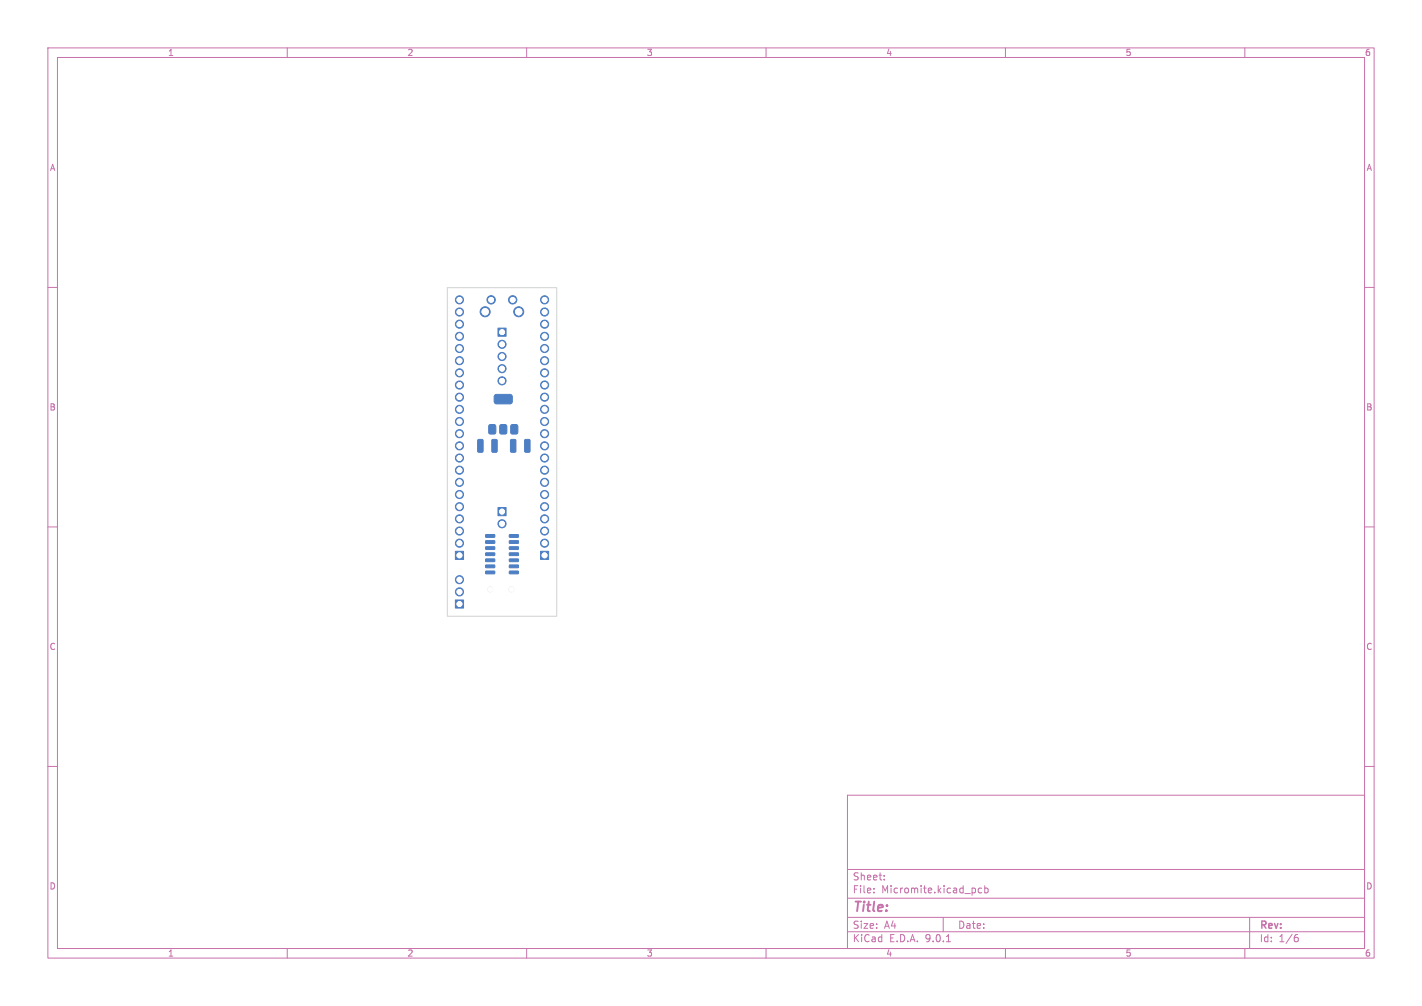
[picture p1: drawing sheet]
<svg xmlns="http://www.w3.org/2000/svg" width="297mm" height="210mm" viewBox="0 0 297 210" stroke-linecap="round" stroke-linejoin="round" font-family="sans-serif">
<defs><g id="words">
<text font-size="2.8" fill="#c872ab" x="178" y="190.9">Title:</text>
<g font-size="2.1" fill="#c872ab">
<text x="178" y="184">Sheet:</text>
<text x="178" y="186.7">File:</text>
<text x="184.1" y="186.7">Micromite.kicad_pcb</text>
<text x="178" y="196.9">KiCad</text>
<text x="178" y="194.1">Size:</text>
<text x="184.7" y="194.1">A4</text>
<text x="185.7" y="196.9">E.D.A.</text>
<text x="193.3" y="196.9">9.0.1</text>
<text x="200" y="194.1">Date:</text>
<text x="263" y="194.3">Rev:</text>
<text x="263" y="196.9">Id:</text>
<text x="267.1" y="196.9">1/6</text>
</g>
<g font-size="1.8" fill="#c872ab">
<text x="35" y="11.9">1</text>
<text x="85" y="11.9">2</text>
<text x="135" y="11.9">3</text>
<text x="185" y="11.9">4</text>
<text x="235" y="11.9">5</text>
<text x="285" y="11.9">6</text>
<text x="10.3" y="35.9">A</text>
<text x="285.4" y="35.9">A</text>
<text x="10.3" y="85.9">B</text>
<text x="285.3" y="85.9">B</text>
<text x="10.3" y="135.9">C</text>
<text x="285.3" y="135.9">C</text>
<text x="10.3" y="185.9">D</text>
<text x="285.3" y="185.9">D</text>
<text x="35" y="199.9">1</text>
<text x="85" y="199.9">2</text>
<text x="135" y="199.9">3</text>
<text x="185" y="199.9">4</text>
<text x="235" y="199.9">5</text>
<text x="285" y="199.9">6</text>
</g>
</g></defs>
<g fill="none" stroke="#c872ab" stroke-width=".21">
<path d="M10 10h277v190h-277zM12 12h273v186h-273zM60 10v2M110 10v2M160 10v2M210 10v2M260 10v2M10 60h2M285 60h2M10 110h2M285 110h2M10 160h2"/>
<path d="M177 166h108v32h-108zM285 160h2M60 198v2M110 198v2M160 198v2M177 194.5h108M177 191.5h108M177 187.5h108M177 181.5h108M182.5 186.3v.1M182.5 185.5v.1M184.7 183.6v.1"/>
<path d="M184.7 182.8v.1M197 191.5v3M197.7 196.6h.8M205 185.5l-.4-.1-.3 .3 .2 .6h.5M205.7 185.5l.4-.1 .3 .3-.2 .6h-.5M205.7 184.9v1.5M210 198v2M260 198v2M261 191.5v6.5M270.6 195.7h.4l.2 .3-.1 .5-.5 .1M271 195.1l-.4 .1"/>
</g>
<g fill="#4d7fc4" stroke="#4d7fc4" stroke-width=".21">
<path d="M104 68.5h1.7v1.7h-1.7z"/>
<path d="M104 105.9h1.7v1.7h-1.7z"/>
<path d="M99.8 91.8l.9-.1 .2 .2v2.3l-.1 .2h-.8l-.2-.1z"/>
<path d="M102.8 91.8l.8-.1 .2 .2 .1 2.3-.2 .2h-.7l-.3-.1z"/>
<path d="M95.1 125.2h1.7v1.7h-1.7z"/>
<path d="M106.7 91.8l.8-.1 .2 .2 .1 2.3-.2 .2h-.7l-.3-.1z"/>
<path d="M109.6 91.8l.9-.1 .2 .2v2.3l-.1 .2h-.8l-.2-.1z"/>
<path d="M112.9 115.1h1.7v1.7h-1.7z"/>
<path d="M106.8 88.7l1-.1 .3 .2 .1 1.4-.2 .4h-1l-.3-.1v-1.5z"/>
<path d="M104.4 88.8l.3-.2h.9l.2 .2 .1 1.4-.2 .4h-1l-.3-.1z"/>
<path d="M102.1 88.8l.3-.2h.9l.2 .2 .1 1.4-.2 .4h-1l-.3-.1z"/>
<path d="M103.4 82.5l.3-.2 3 .1 .3 .3-.1 1.4-.4 .2h-3l-.3-.5v-1.1z"/>
<path d="M95.1 115.1h1.7v1.7h-1.7z"/>
<path d="M101.4 119.2h1.9v.5l-1.8 .1z"/>
<path d="M101.4 118l1.9-.1v.5l-1.8 .1z"/>
<path d="M101.4 116.7h1.9v.5h-1.8z"/>
<path d="M101.4 115.4h1.9v.5l-1.8 .1z"/>
<path d="M101.4 114.2l1.9-.1v.5l-1.8 .1z"/>
<path d="M101.4 112.9h1.9v.5h-1.8z"/>
<path d="M101.4 111.6h1.9v.5l-1.8 .1z"/>
<path d="M106.4 111.6h1.8l.1 .5-1.9 .1z"/>
<path d="M106.4 112.9h1.8l.1 .5h-1.9z"/>
<path d="M106.4 114.2l1.8-.1 .1 .5-1.9 .1z"/>
<path d="M106.4 115.4h1.8l.1 .5-1.9 .1z"/>
<path d="M106.4 116.7h1.8l.1 .5h-1.9z"/>
<path d="M106.4 118l1.8-.1 .1 .5-1.9 .1z"/>
<path d="M106.4 119.2h1.8l.1 .5-1.9 .1z"/>
<circle cx="104.9" cy="71.9" r=".85"/>
<circle cx="104.9" cy="74.4" r=".85"/>
<circle cx="104.9" cy="77" r=".85"/>
<circle cx="104.9" cy="79.5" r=".85"/>
<circle cx="104.9" cy="109.3" r=".85"/>
<circle cx="101.3" cy="65.1" r="1.05"/>
<circle cx="108.3" cy="65.1" r="1.05"/>
<circle cx="102.6" cy="62.6" r=".87"/>
<circle cx="107.1" cy="62.6" r=".87"/>
<circle cx="96" cy="123.6" r=".85"/>
<circle cx="96" cy="121" r=".85"/>
<circle cx="113.7" cy="113.4" r=".85"/>
<circle cx="113.7" cy="110.9" r=".85"/>
<circle cx="113.7" cy="108.3" r=".85"/>
<circle cx="113.7" cy="105.8" r=".85"/>
<circle cx="113.7" cy="103.2" r=".85"/>
<circle cx="113.7" cy="100.7" r=".85"/>
<circle cx="113.7" cy="98.2" r=".85"/>
<circle cx="113.7" cy="95.6" r=".85"/>
<circle cx="113.7" cy="93.1" r=".85"/>
<circle cx="113.7" cy="90.5" r=".85"/>
<circle cx="113.7" cy="88" r=".85"/>
<circle cx="113.7" cy="85.5" r=".85"/>
<circle cx="113.7" cy="82.9" r=".85"/>
<circle cx="113.7" cy="80.4" r=".85"/>
<circle cx="113.7" cy="77.8" r=".85"/>
<circle cx="113.7" cy="75.3" r=".85"/>
<circle cx="113.7" cy="72.8" r=".85"/>
<circle cx="113.7" cy="70.2" r=".85"/>
<circle cx="113.7" cy="67.7" r=".85"/>
<circle cx="113.7" cy="65.1" r=".85"/>
<circle cx="113.7" cy="62.6" r=".85"/>
<circle cx="96" cy="113.4" r=".85"/>
<circle cx="96" cy="110.9" r=".85"/>
<circle cx="96" cy="108.3" r=".85"/>
<circle cx="96" cy="105.8" r=".85"/>
<circle cx="96" cy="103.2" r=".85"/>
<circle cx="96" cy="100.7" r=".85"/>
<circle cx="96" cy="98.2" r=".85"/>
<circle cx="96" cy="95.6" r=".85"/>
<circle cx="96" cy="93.1" r=".85"/>
<circle cx="96" cy="90.5" r=".85"/>
<circle cx="96" cy="88" r=".85"/>
<circle cx="96" cy="85.5" r=".85"/>
<circle cx="96" cy="82.9" r=".85"/>
<circle cx="96" cy="80.4" r=".85"/>
<circle cx="96" cy="77.8" r=".85"/>
<circle cx="96" cy="75.3" r=".85"/>
<circle cx="96" cy="72.8" r=".85"/>
<circle cx="96" cy="70.2" r=".85"/>
<circle cx="96" cy="67.7" r=".85"/>
<circle cx="96" cy="65.1" r=".85"/>
<circle cx="96" cy="62.6" r=".85"/>
</g>
<g fill="#fff" stroke="#fff" stroke-width=".21">
<circle cx="104.9" cy="69.3" r=".5"/>
<circle cx="104.9" cy="71.9" r=".5"/>
<circle cx="104.9" cy="74.4" r=".5"/>
<circle cx="104.9" cy="77" r=".5"/>
<circle cx="104.9" cy="79.5" r=".5"/>
<circle cx="104.9" cy="106.8" r=".5"/>
<circle cx="104.9" cy="109.3" r=".5"/>
<circle cx="101.3" cy="65.1" r=".65"/>
<circle cx="108.3" cy="65.1" r=".65"/>
<circle cx="102.6" cy="62.6" r=".49"/>
<circle cx="107.1" cy="62.6" r=".49"/>
<circle cx="102.4" cy="123" r=".5"/>
<circle cx="106.8" cy="123" r=".5"/>
<circle cx="96" cy="126.1" r=".5"/>
<circle cx="96" cy="123.6" r=".5"/>
<circle cx="96" cy="121" r=".5"/>
<circle cx="113.7" cy="115.9" r=".5"/>
<circle cx="113.7" cy="113.4" r=".5"/>
<circle cx="113.7" cy="110.9" r=".5"/>
<circle cx="113.7" cy="108.3" r=".5"/>
<circle cx="113.7" cy="105.8" r=".5"/>
<circle cx="113.7" cy="103.2" r=".5"/>
<circle cx="113.7" cy="100.7" r=".5"/>
<circle cx="113.7" cy="98.2" r=".5"/>
<circle cx="113.7" cy="95.6" r=".5"/>
<circle cx="113.7" cy="93.1" r=".5"/>
<circle cx="113.7" cy="90.5" r=".5"/>
<circle cx="113.7" cy="88" r=".5"/>
<circle cx="113.7" cy="85.5" r=".5"/>
<circle cx="113.7" cy="82.9" r=".5"/>
<circle cx="113.7" cy="80.4" r=".5"/>
<circle cx="113.7" cy="77.8" r=".5"/>
<circle cx="113.7" cy="75.3" r=".5"/>
<circle cx="113.7" cy="72.8" r=".5"/>
<circle cx="113.7" cy="70.2" r=".5"/>
<circle cx="113.7" cy="67.7" r=".5"/>
<circle cx="113.7" cy="65.1" r=".5"/>
<circle cx="113.7" cy="62.6" r=".5"/>
<circle cx="96" cy="115.9" r=".5"/>
<circle cx="96" cy="113.4" r=".5"/>
<circle cx="96" cy="110.9" r=".5"/>
<circle cx="96" cy="108.3" r=".5"/>
<circle cx="96" cy="105.8" r=".5"/>
<circle cx="96" cy="103.2" r=".5"/>
<circle cx="96" cy="100.7" r=".5"/>
<circle cx="96" cy="98.2" r=".5"/>
<circle cx="96" cy="95.6" r=".5"/>
<circle cx="96" cy="93.1" r=".5"/>
<circle cx="96" cy="90.5" r=".5"/>
<circle cx="96" cy="88" r=".5"/>
<circle cx="96" cy="85.5" r=".5"/>
<circle cx="96" cy="82.9" r=".5"/>
<circle cx="96" cy="80.4" r=".5"/>
<circle cx="96" cy="77.8" r=".5"/>
<circle cx="96" cy="75.3" r=".5"/>
<circle cx="96" cy="72.8" r=".5"/>
<circle cx="96" cy="70.2" r=".5"/>
<circle cx="96" cy="67.7" r=".5"/>
<circle cx="96" cy="65.1" r=".5"/>
<circle cx="96" cy="62.6" r=".5"/>
</g>
<path d="M93.4 60.1h22.9v68.5h-22.9z" fill="none" stroke="#d0d2cd" stroke-width=".21"/>
<g fill="#d0d2cd" stroke="#d0d2cd" stroke-width=".21">
<circle cx="104.9" cy="69.3" r=".5"/>
<circle cx="104.9" cy="71.9" r=".5"/>
<circle cx="104.9" cy="74.4" r=".5"/>
<circle cx="104.9" cy="77" r=".5"/>
<circle cx="104.9" cy="79.5" r=".5"/>
<circle cx="104.9" cy="106.8" r=".5"/>
<circle cx="104.9" cy="109.3" r=".5"/>
<circle cx="101.3" cy="65.1" r=".65"/>
<circle cx="108.3" cy="65.1" r=".65"/>
<circle cx="102.6" cy="62.6" r=".49"/>
<circle cx="107.1" cy="62.6" r=".49"/>
<circle cx="102.4" cy="123" r=".5"/>
<circle cx="106.8" cy="123" r=".5"/>
<circle cx="96" cy="126.1" r=".5"/>
<circle cx="96" cy="123.6" r=".5"/>
<circle cx="96" cy="121" r=".5"/>
<circle cx="113.7" cy="115.9" r=".5"/>
<circle cx="113.7" cy="113.4" r=".5"/>
<circle cx="113.7" cy="110.9" r=".5"/>
<circle cx="113.7" cy="108.3" r=".5"/>
<circle cx="113.7" cy="105.8" r=".5"/>
<circle cx="113.7" cy="103.2" r=".5"/>
<circle cx="113.7" cy="100.7" r=".5"/>
<circle cx="113.7" cy="98.2" r=".5"/>
<circle cx="113.7" cy="95.6" r=".5"/>
<circle cx="113.7" cy="93.1" r=".5"/>
<circle cx="113.7" cy="90.5" r=".5"/>
<circle cx="113.7" cy="88" r=".5"/>
<circle cx="113.7" cy="85.5" r=".5"/>
<circle cx="113.7" cy="82.9" r=".5"/>
<circle cx="113.7" cy="80.4" r=".5"/>
<circle cx="113.7" cy="77.8" r=".5"/>
<circle cx="113.7" cy="75.3" r=".5"/>
<circle cx="113.7" cy="72.8" r=".5"/>
<circle cx="113.7" cy="70.2" r=".5"/>
<circle cx="113.7" cy="67.7" r=".5"/>
<circle cx="113.7" cy="65.1" r=".5"/>
<circle cx="113.7" cy="62.6" r=".5"/>
<circle cx="96" cy="115.9" r=".5"/>
<circle cx="96" cy="113.4" r=".5"/>
<circle cx="96" cy="110.9" r=".5"/>
<circle cx="96" cy="108.3" r=".5"/>
<circle cx="96" cy="105.8" r=".5"/>
<circle cx="96" cy="103.2" r=".5"/>
<circle cx="96" cy="100.7" r=".5"/>
<circle cx="96" cy="98.2" r=".5"/>
<circle cx="96" cy="95.6" r=".5"/>
<circle cx="96" cy="93.1" r=".5"/>
<circle cx="96" cy="90.5" r=".5"/>
<circle cx="96" cy="88" r=".5"/>
<circle cx="96" cy="85.5" r=".5"/>
<circle cx="96" cy="82.9" r=".5"/>
<circle cx="96" cy="80.4" r=".5"/>
<circle cx="96" cy="77.8" r=".5"/>
<circle cx="96" cy="75.3" r=".5"/>
<circle cx="96" cy="72.8" r=".5"/>
<circle cx="96" cy="70.2" r=".5"/>
<circle cx="96" cy="67.7" r=".5"/>
<circle cx="96" cy="65.1" r=".5"/>
<circle cx="96" cy="62.6" r=".5"/>
</g>
<use href="#words"/>
</svg>
